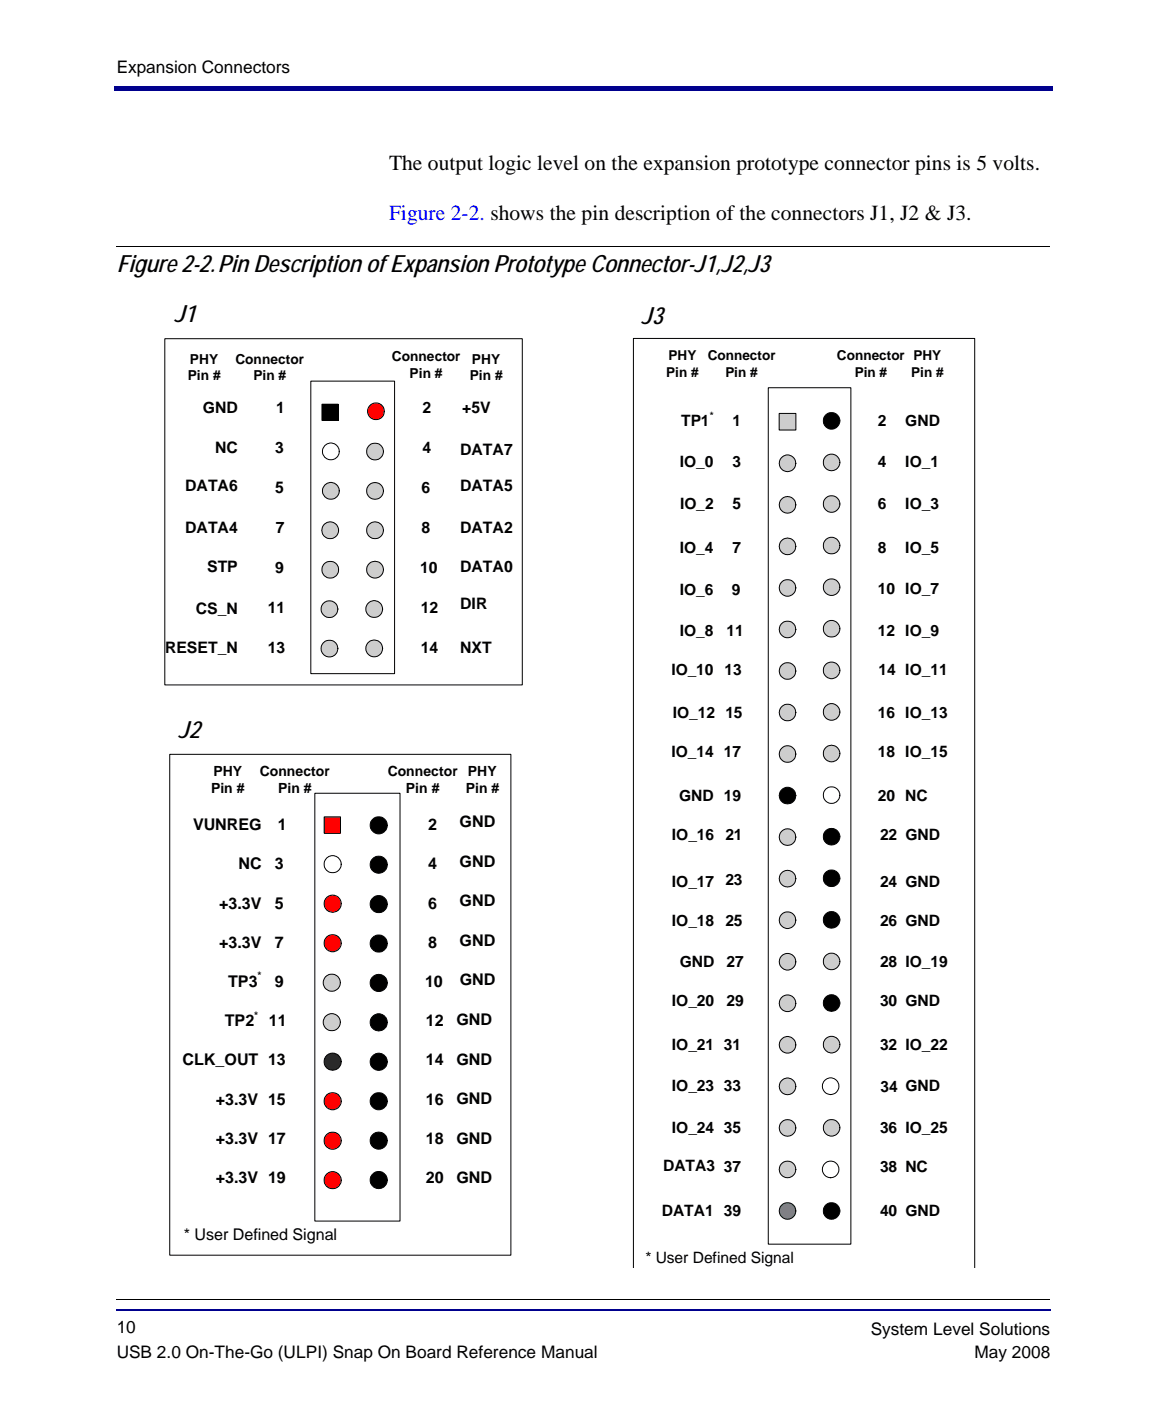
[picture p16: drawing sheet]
<svg xmlns="http://www.w3.org/2000/svg" width="190mm" height="229mm" viewBox="0 0 190 229" stroke-linecap="round" stroke-linejoin="round" font-family="sans-serif">
<defs><g id="words">
<g font-size="3.9">
<text x="19" y="44.4">Figure 2-2.Pin Description of Expansion Prototype Connector-J1,J2,J3</text>
<text x="28.4" y="52.6">J1</text>
<text x="104.7" y="52.9">J3</text>
<text x="29.1" y="120.5">J2</text>
</g>
<text font-size="3.5" x="63.5" y="27.7">The output logic level on the expansion prototype connector pins is 5 volts.</text>
<text font-size="3.5" fill="#00f" x="63.5" y="35.9">Figure 2-2. shows the pin description of the connectors J1, J2 &amp; J3.</text>
<g font-size="2.8">
<text x="19" y="11.9">Expansion Connectors</text>
<text x="19" y="217.4">10</text>
<text x="19" y="221.7">USB 2.0 On-The-Go (ULPI) Snap On Board Reference Manual</text>
<text x="142.1" y="217.8">System Level Solutions</text>
<text x="159.1" y="221.7">May 2008</text>
</g>
<g font-size="2.6">
<text x="33.1" y="67.4">GND</text>
<text x="45.1" y="67.4">1</text>
<text x="69" y="67.4">2</text>
<text x="75.5" y="67.4">+5V</text>
<text x="111.2" y="69.5">TP1</text>
<text x="119.6" y="69.5">1</text>
<text x="143.3" y="69.5">2</text>
<text x="147.8" y="69.5">GND</text>
<text x="35.1" y="74">NC</text>
<text x="44.9" y="74">3</text>
<text x="69" y="74">4</text>
<text x="75.1" y="74.3">DATA7</text>
<text x="111" y="76.3">IO_0</text>
<text x="119.6" y="76.3">3</text>
<text x="143.3" y="76.3">4</text>
<text x="147.8" y="76.3">IO_1</text>
<text x="30.2" y="80.2">DATA6</text>
<text x="44.9" y="80.5">5</text>
<text x="68.8" y="80.5">6</text>
<text x="75.1" y="80.2">DATA5</text>
<text x="111" y="83">IO_2</text>
<text x="119.6" y="83">5</text>
<text x="143.3" y="83">6</text>
<text x="147.8" y="83">IO_3</text>
<text x="30.2" y="87">DATA4</text>
<text x="45" y="87">7</text>
<text x="68.8" y="87">8</text>
<text x="75.1" y="87">DATA2</text>
<text x="33.8" y="93.4">STP</text>
<text x="44.9" y="93.6">9</text>
<text x="68.6" y="93.6">10</text>
<text x="75.1" y="93.4">DATA0</text>
<text x="111" y="90.3">IO_4</text>
<text x="119.6" y="90.3">7</text>
<text x="143.3" y="90.3">8</text>
<text x="147.8" y="90.3">IO_5</text>
<text x="32" y="100.2">CS_N</text>
<text x="43.7" y="100.1">11</text>
<text x="68.7" y="100.1">12</text>
<text x="75.1" y="99.3">DIR</text>
<text x="111" y="97">IO_6</text>
<text x="119.5" y="97">9</text>
<text x="143.3" y="96.9">10 IO_7</text>
<text x="27" y="106.6">RESET_N</text>
<text x="43.7" y="106.6">13</text>
<text x="68.7" y="106.6">14</text>
<text x="75.1" y="106.6">NXT</text>
<text x="111" y="103.8">IO_8</text>
<text x="118.6" y="103.8">11</text>
<text x="143.3" y="103.8">12 IO_9</text>
<text x="109.6" y="110.1">IO_10</text>
<text x="118.3" y="110.1">13</text>
<text x="143.4" y="110.1">14 IO_11</text>
<text x="109.8" y="117.2">IO_12</text>
<text x="118.4" y="117.2">15</text>
<text x="143.3" y="117.2">16 IO_13</text>
<text x="109.6" y="123.5">IO_14</text>
<text x="118.2" y="123.5">17</text>
<text x="143.3" y="123.6">18 IO_15</text>
<text x="110.9" y="130.7">GND 19</text>
<text x="143.3" y="130.7">20 NC</text>
<text x="31.5" y="135.5">VUNREG</text>
<text x="45.3" y="135.5">1</text>
<text x="69.9" y="135.4">2</text>
<text x="75" y="135">GND</text>
<text x="109.7" y="137.1">IO_16</text>
<text x="118.4" y="137.1">21</text>
<text x="143.7" y="137.1">22 GND</text>
<text x="38.9" y="141.9">NC</text>
<text x="44.9" y="141.9">3</text>
<text x="69.9" y="141.9">4</text>
<text x="75" y="141.5">GND</text>
<text x="35.8" y="148.3">+3.3V</text>
<text x="44.9" y="148.3">5</text>
<text x="69.9" y="148.3">6</text>
<text x="75" y="147.9">GND</text>
<text x="109.7" y="144.8">IO_17</text>
<text x="118.4" y="144.3">23</text>
<text x="143.7" y="144.8">24 GND</text>
<text x="35.8" y="154.7">+3.3V</text>
<text x="44.9" y="154.7">7</text>
<text x="69.9" y="154.7">8</text>
<text x="75" y="154.4">GND</text>
<text x="109.7" y="151.1">IO_18</text>
<text x="118.4" y="151">25</text>
<text x="143.7" y="151">26 GND</text>
<text x="37.2" y="161.1">TP3</text>
<text x="44.9" y="161.1">9</text>
<text x="69.4" y="161.1">10</text>
<text x="75" y="160.8">GND</text>
<text x="111" y="157.8">GND</text>
<text x="118.6" y="157.8">27</text>
<text x="143.7" y="157.8">28 IO_19</text>
<text x="36.7" y="167.5">TP2</text>
<text x="43.9" y="167.5">11</text>
<text x="69.5" y="167.5">12</text>
<text x="74.5" y="167.2">GND</text>
<text x="109.7" y="164.2">IO_20</text>
<text x="118.6" y="164.2">29</text>
<text x="143.7" y="164.2">30 GND</text>
<text x="29.8" y="173.8">CLK_OUT 13</text>
<text x="69.5" y="173.8">14</text>
<text x="74.5" y="173.7">GND</text>
<text x="109.7" y="171.4">IO_21</text>
<text x="118.2" y="171.3">31</text>
<text x="143.7" y="171.4">32 IO_22</text>
<text x="109.7" y="178.1">IO_23</text>
<text x="118.2" y="178.1">33</text>
<text x="143.7" y="178.2">34 GND</text>
<text x="35.2" y="180.3">+3.3V 15</text>
<text x="69.5" y="180.2">16</text>
<text x="74.5" y="180.1">GND</text>
<text x="109.7" y="184.8">IO_24</text>
<text x="118.2" y="184.8">35</text>
<text x="143.7" y="184.8">36 IO_25</text>
<text x="35.2" y="186.6">+3.3V 17</text>
<text x="69.5" y="186.6">18</text>
<text x="74.5" y="186.6">GND</text>
<text x="108.3" y="191.1">DATA3</text>
<text x="118.2" y="191.2">37</text>
<text x="143.7" y="191.2">38 NC</text>
<text x="35.2" y="193">+3.3V 19</text>
<text x="69.5" y="193">20</text>
<text x="74.5" y="193">GND</text>
<text x="30" y="202.3">* User Defined Signal</text>
<text x="108" y="198.4">DATA1</text>
<text x="118.2" y="198.4">39</text>
<text x="143.7" y="198.4">40 GND</text>
<text x="105.3" y="206.1">* User Defined Signal</text>
</g>
<g font-size="2.3">
<text x="34.5" y="129.3">Pin #</text>
<text x="34.9" y="126.6">PHY</text>
<text x="42.4" y="126.6">Connector</text>
<text x="45.4" y="129.3">Pin #</text>
<text x="63.3" y="126.6">Connector</text>
<text x="66.3" y="129.3">Pin #</text>
<text x="76" y="129.3">Pin #</text>
<text x="76.4" y="126.6">PHY</text>
</g>
<g font-size="2.2">
<text x="31" y="59.4">PHY</text>
<text x="38.4" y="59.4">Connector</text>
<text x="64" y="58.9">Connector</text>
<text x="77" y="59.4">PHY</text>
<text x="109.1" y="58.8">PHY</text>
<text x="115.5" y="58.8">Connector</text>
<text x="136.6" y="58.8">Connector PHY</text>
<text x="30.6" y="62.1">Pin #</text>
<text x="41.4" y="62.1">Pin #</text>
<text x="66.9" y="61.6">Pin #</text>
<text x="76.7" y="62.1">Pin #</text>
<text x="108.8" y="61.5">Pin #</text>
<text x="118.4" y="61.5">Pin #</text>
<text x="139.5" y="61.5">Pin #</text>
<text x="148.7" y="61.5">Pin #</text>
</g>
<g font-size="1.7">
<text x="42.1" y="159.8">*</text>
<text x="41.5" y="166.2">*</text>
</g>
<text font-size="1.6" x="115.9" y="68.3">*</text>
</g></defs>
<path d="M171.4 213.7l.1 .2z" fill="#00008d"/>
<path d="M19 213.8h152.4" fill="none" stroke="#00008d" stroke-width=".17"/>
<g fill="#00008d">
<path d="M171.4 14.1h.4v.7h-.4z"/>
<path d="M18.7 14.1h152.7v.7h-152.7z"/>
</g>
<path d="M19 40.2h152.4M19 212.1h152.4" fill="none" stroke="#000" stroke-width=".16"/>
<g fill="#fff">
<path d="M27.3 122.7h56.5v82.5h-56.5z"/>
<path d="M27.7 123.1h55.7v81.7h-55.7z"/>
</g>
<path d="M27.7 123.1h55.7v81.7h-55.7z" fill="none" stroke="#000" stroke-width=".16"/>
<path d="M51.4 129.4h13.9v69.8h-13.9z" fill="#fff"/>
<g fill="none" stroke="#000" stroke-width=".16">
<path d="M51.4 129.4h13.9v69.8h-13.9z"/>
<circle cx="61.8" cy="147.5" r="1.39"/>
<circle cx="61.8" cy="154" r="1.38"/>
</g>
<g fill="#000">
<circle cx="61.8" cy="147.5" r="1.39"/>
<circle cx="61.8" cy="154" r="1.38"/>
</g>
<circle cx="54.3" cy="153.9" r="1.39" fill="#f00"/>
<circle cx="54.3" cy="153.9" r="1.39" fill="none" stroke="#000" stroke-width=".16"/>
<circle cx="54.3" cy="147.5" r="1.39" fill="#f00"/>
<g fill="none" stroke="#000" stroke-width=".16">
<circle cx="54.3" cy="147.5" r="1.39"/>
<circle cx="61.8" cy="141.1" r="1.38"/>
</g>
<circle cx="61.8" cy="141.1" r="1.38" fill="#000"/>
<circle cx="54.3" cy="141" r="1.39" fill="#fff"/>
<g fill="none" stroke="#000" stroke-width=".16">
<circle cx="61.8" cy="134.7" r="1.38"/>
<circle cx="54.3" cy="141" r="1.39"/>
</g>
<circle cx="61.8" cy="134.7" r="1.38" fill="#000"/>
<path d="M52.9 133.3h2.7v2.7h-2.7z" fill="#f00"/>
<g fill="none" stroke="#000" stroke-width=".16">
<path d="M52.9 133.3h2.7v2.7h-2.7z"/>
<circle cx="61.8" cy="166.8" r="1.39"/>
<circle cx="61.8" cy="160.4" r="1.39"/>
<circle cx="61.8" cy="173.2" r="1.37"/>
</g>
<g fill="#000">
<circle cx="61.8" cy="166.8" r="1.39"/>
<circle cx="61.8" cy="160.4" r="1.39"/>
<circle cx="61.8" cy="173.2" r="1.37"/>
</g>
<circle cx="54.3" cy="173.2" r="1.4" fill="#008000"/>
<g fill="none" stroke="#000" stroke-width=".16">
<circle cx="54.3" cy="173.2" r="1.4"/>
<circle cx="61.8" cy="179.7" r="1.39"/>
</g>
<circle cx="61.8" cy="179.7" r="1.39" fill="#000"/>
<circle cx="54.3" cy="179.7" r="1.39" fill="#f00"/>
<g fill="none" stroke="#000" stroke-width=".16">
<circle cx="54.3" cy="179.7" r="1.39"/>
<circle cx="61.8" cy="186.1" r="1.39"/>
</g>
<circle cx="61.8" cy="186.1" r="1.39" fill="#000"/>
<circle cx="54.3" cy="186.1" r="1.39" fill="#f00"/>
<g fill="none" stroke="#000" stroke-width=".16">
<circle cx="54.3" cy="186.1" r="1.39"/>
<circle cx="61.8" cy="192.6" r="1.39"/>
</g>
<circle cx="61.8" cy="192.6" r="1.39" fill="#000"/>
<circle cx="54.3" cy="192.6" r="1.4" fill="#f00"/>
<circle cx="54.3" cy="192.6" r="1.4" fill="none" stroke="#000" stroke-width=".16"/>
<circle cx="54.2" cy="160.3" r="1.39" fill="#cdcdcd"/>
<circle cx="54.2" cy="160.3" r="1.39" fill="none" stroke="#000" stroke-width=".16"/>
<circle cx="54.2" cy="166.8" r="1.39" fill="#cdcdcd"/>
<circle cx="54.2" cy="166.8" r="1.39" fill="none" stroke="#000" stroke-width=".16"/>
<g fill="#fff">
<path d="M26.5 54.9h59.2v57.3h-59.2z"/>
<path d="M26.9 55.3h58.4v56.5h-58.4z"/>
</g>
<path d="M26.9 55.3h58.4v56.5h-58.4z" fill="none" stroke="#000" stroke-width=".16"/>
<path d="M50.7 62.2h13.7v47.7h-13.7z" fill="#fff"/>
<path d="M50.7 62.2h13.7v47.7h-13.7z" fill="none" stroke="#000" stroke-width=".16"/>
<circle cx="61.2" cy="93" r="1.37" fill="#cdcdcd"/>
<circle cx="61.2" cy="93" r="1.37" fill="none" stroke="#000" stroke-width=".16"/>
<circle cx="61.2" cy="86.5" r="1.36" fill="#cdcdcd"/>
<circle cx="61.2" cy="86.5" r="1.36" fill="none" stroke="#000" stroke-width=".16"/>
<circle cx="61.2" cy="80.1" r="1.37" fill="#cdcdcd"/>
<circle cx="61.2" cy="80.1" r="1.37" fill="none" stroke="#000" stroke-width=".16"/>
<circle cx="53.9" cy="86.5" r="1.37" fill="#cdcdcd"/>
<circle cx="53.9" cy="86.5" r="1.37" fill="none" stroke="#000" stroke-width=".16"/>
<circle cx="54" cy="80.1" r="1.37" fill="#cdcdcd"/>
<circle cx="54" cy="80.1" r="1.37" fill="none" stroke="#000" stroke-width=".16"/>
<circle cx="61.2" cy="73.7" r="1.37" fill="#cdcdcd"/>
<circle cx="61.2" cy="73.7" r="1.37" fill="none" stroke="#000" stroke-width=".16"/>
<circle cx="54" cy="73.7" r="1.37" fill="#fff"/>
<circle cx="54" cy="73.7" r="1.37" fill="none" stroke="#000" stroke-width=".16"/>
<circle cx="53.9" cy="93" r="1.36" fill="#cdcdcd"/>
<g fill="none" stroke="#000" stroke-width=".16">
<path d="M52.6 66h2.6v2.6h-2.6z"/>
<circle cx="53.9" cy="93" r="1.36"/>
</g>
<path d="M52.6 66h2.6v2.6h-2.6z" fill="#000"/>
<circle cx="61.4" cy="67.1" r="1.36" fill="#f00"/>
<circle cx="61.4" cy="67.1" r="1.36" fill="none" stroke="#000" stroke-width=".16"/>
<circle cx="61.1" cy="105.8" r="1.38" fill="#cdcdcd"/>
<circle cx="61.1" cy="105.8" r="1.38" fill="none" stroke="#000" stroke-width=".16"/>
<circle cx="53.8" cy="105.8" r="1.38" fill="#cdcdcd"/>
<circle cx="53.8" cy="105.8" r="1.38" fill="none" stroke="#000" stroke-width=".16"/>
<circle cx="61.1" cy="99.4" r="1.38" fill="#cdcdcd"/>
<circle cx="61.1" cy="99.4" r="1.38" fill="none" stroke="#000" stroke-width=".16"/>
<circle cx="53.8" cy="99.4" r="1.37" fill="#cdcdcd"/>
<circle cx="53.8" cy="99.4" r="1.37" fill="none" stroke="#000" stroke-width=".16"/>
<g fill="#fff">
<path d="M103 54.8h56.5v152h-56.5z"/>
<path d="M103.4 55.2h55.7v151.6h-55.7z"/>
</g>
<path d="M103.4 206.8v-151.6h55.7v151.6" fill="none" stroke="#000" stroke-width=".16"/>
<path d="M125.4 63.3h13.5v139.7h-13.5z" fill="#fff"/>
<path d="M125.4 63.3h13.5v139.7h-13.5z" fill="none" stroke="#000" stroke-width=".16"/>
<circle cx="128.6" cy="102.7" r="1.36" fill="#cdcdcd"/>
<circle cx="128.6" cy="102.7" r="1.36" fill="none" stroke="#000" stroke-width=".16"/>
<circle cx="135.8" cy="109.4" r="1.35" fill="#cdcdcd"/>
<circle cx="135.8" cy="109.4" r="1.35" fill="none" stroke="#000" stroke-width=".16"/>
<circle cx="135.7" cy="102.6" r="1.35" fill="#cdcdcd"/>
<circle cx="135.7" cy="102.6" r="1.35" fill="none" stroke="#000" stroke-width=".16"/>
<circle cx="135.7" cy="95.8" r="1.35" fill="#cdcdcd"/>
<circle cx="135.7" cy="95.8" r="1.35" fill="none" stroke="#000" stroke-width=".16"/>
<circle cx="135.7" cy="89" r="1.35" fill="#cdcdcd"/>
<circle cx="135.7" cy="89" r="1.35" fill="none" stroke="#000" stroke-width=".16"/>
<circle cx="135.7" cy="82.2" r="1.35" fill="#cdcdcd"/>
<circle cx="135.7" cy="82.2" r="1.35" fill="none" stroke="#000" stroke-width=".16"/>
<circle cx="128.6" cy="89.1" r="1.36" fill="#cdcdcd"/>
<circle cx="128.6" cy="89.1" r="1.36" fill="none" stroke="#000" stroke-width=".16"/>
<circle cx="128.6" cy="82.4" r="1.36" fill="#cdcdcd"/>
<circle cx="128.6" cy="82.4" r="1.36" fill="none" stroke="#000" stroke-width=".16"/>
<circle cx="135.7" cy="75.4" r="1.36" fill="#cdcdcd"/>
<circle cx="135.7" cy="75.4" r="1.36" fill="none" stroke="#000" stroke-width=".16"/>
<circle cx="128.6" cy="75.6" r="1.36" fill="#cdcdcd"/>
<g fill="none" stroke="#000" stroke-width=".16">
<circle cx="128.6" cy="75.6" r="1.36"/>
<circle cx="135.7" cy="68.7" r="1.35"/>
</g>
<circle cx="135.7" cy="68.7" r="1.35" fill="#000"/>
<circle cx="128.6" cy="95.9" r="1.36" fill="#cdcdcd"/>
<circle cx="128.6" cy="95.9" r="1.36" fill="none" stroke="#000" stroke-width=".16"/>
<circle cx="128.6" cy="109.5" r="1.35" fill="#cdcdcd"/>
<circle cx="128.6" cy="109.5" r="1.35" fill="none" stroke="#000" stroke-width=".16"/>
<path d="M127.2 67.5h2.7v2.7h-2.7z" fill="#cdcdcd"/>
<path d="M127.2 67.5h2.7v2.7h-2.7z" fill="none" stroke="#000" stroke-width=".16"/>
<circle cx="135.7" cy="122.9" r="1.36" fill="#cdcdcd"/>
<g fill="none" stroke="#000" stroke-width=".16">
<circle cx="128.6" cy="129.8" r="1.36"/>
<circle cx="135.7" cy="122.9" r="1.36"/>
</g>
<circle cx="128.6" cy="129.8" r="1.36" fill="#000"/>
<circle cx="135.7" cy="129.7" r="1.36" fill="#fff"/>
<circle cx="135.7" cy="129.7" r="1.36" fill="none" stroke="#000" stroke-width=".16"/>
<circle cx="128.6" cy="123" r="1.36" fill="#cdcdcd"/>
<circle cx="128.6" cy="123" r="1.36" fill="none" stroke="#000" stroke-width=".16"/>
<circle cx="135.7" cy="116.2" r="1.36" fill="#cdcdcd"/>
<circle cx="135.7" cy="116.2" r="1.36" fill="none" stroke="#000" stroke-width=".16"/>
<circle cx="128.6" cy="116.2" r="1.35" fill="#cdcdcd"/>
<circle cx="128.6" cy="116.2" r="1.35" fill="none" stroke="#000" stroke-width=".16"/>
<circle cx="128.6" cy="163.7" r="1.35" fill="#cdcdcd"/>
<circle cx="128.6" cy="163.7" r="1.35" fill="none" stroke="#000" stroke-width=".16"/>
<circle cx="135.8" cy="156.9" r="1.35" fill="#cdcdcd"/>
<circle cx="135.8" cy="156.9" r="1.35" fill="none" stroke="#000" stroke-width=".16"/>
<circle cx="128.6" cy="156.9" r="1.35" fill="#cdcdcd"/>
<g fill="none" stroke="#000" stroke-width=".16">
<circle cx="128.6" cy="156.9" r="1.35"/>
<circle cx="135.7" cy="150.1" r="1.35"/>
</g>
<circle cx="135.7" cy="150.1" r="1.35" fill="#000"/>
<circle cx="128.6" cy="150.1" r="1.36" fill="#cdcdcd"/>
<g fill="none" stroke="#000" stroke-width=".16">
<circle cx="128.6" cy="150.1" r="1.36"/>
<circle cx="135.7" cy="143.3" r="1.35"/>
</g>
<circle cx="135.7" cy="143.3" r="1.35" fill="#000"/>
<circle cx="128.6" cy="143.4" r="1.35" fill="#cdcdcd"/>
<g fill="none" stroke="#000" stroke-width=".16">
<circle cx="135.7" cy="136.5" r="1.36"/>
<circle cx="128.6" cy="143.4" r="1.35"/>
</g>
<circle cx="135.7" cy="136.5" r="1.36" fill="#000"/>
<circle cx="128.6" cy="136.6" r="1.36" fill="#cdcdcd"/>
<circle cx="128.6" cy="136.6" r="1.36" fill="none" stroke="#000" stroke-width=".16"/>
<circle cx="128.6" cy="190.8" r="1.35" fill="#cdcdcd"/>
<circle cx="128.6" cy="190.8" r="1.35" fill="none" stroke="#000" stroke-width=".16"/>
<circle cx="135.7" cy="184" r="1.36" fill="#cdcdcd"/>
<circle cx="135.7" cy="184" r="1.36" fill="none" stroke="#000" stroke-width=".16"/>
<circle cx="128.6" cy="184" r="1.35" fill="#cdcdcd"/>
<circle cx="128.6" cy="184" r="1.35" fill="none" stroke="#000" stroke-width=".16"/>
<circle cx="128.6" cy="177.3" r="1.36" fill="#cdcdcd"/>
<circle cx="128.6" cy="177.3" r="1.36" fill="none" stroke="#000" stroke-width=".16"/>
<circle cx="135.7" cy="170.5" r="1.36" fill="#cdcdcd"/>
<circle cx="135.7" cy="170.5" r="1.36" fill="none" stroke="#000" stroke-width=".16"/>
<circle cx="128.6" cy="170.5" r="1.36" fill="#cdcdcd"/>
<g fill="none" stroke="#000" stroke-width=".16">
<circle cx="128.6" cy="170.5" r="1.36"/>
<circle cx="135.7" cy="163.7" r="1.36"/>
</g>
<circle cx="135.7" cy="163.7" r="1.36" fill="#000"/>
<circle cx="128.6" cy="197.6" r="1.35" fill="#4979c0"/>
<g fill="none" stroke="#000" stroke-width=".16">
<circle cx="128.6" cy="197.6" r="1.35"/>
<circle cx="135.7" cy="197.6" r="1.35"/>
</g>
<circle cx="135.7" cy="197.6" r="1.35" fill="#000"/>
<circle cx="135.6" cy="177.2" r="1.35" fill="#fff"/>
<circle cx="135.6" cy="177.2" r="1.35" fill="none" stroke="#000" stroke-width=".16"/>
<circle cx="135.6" cy="190.8" r="1.35" fill="#fff"/>
<circle cx="135.6" cy="190.8" r="1.35" fill="none" stroke="#000" stroke-width=".16"/>
<use href="#words"/>
</svg>
